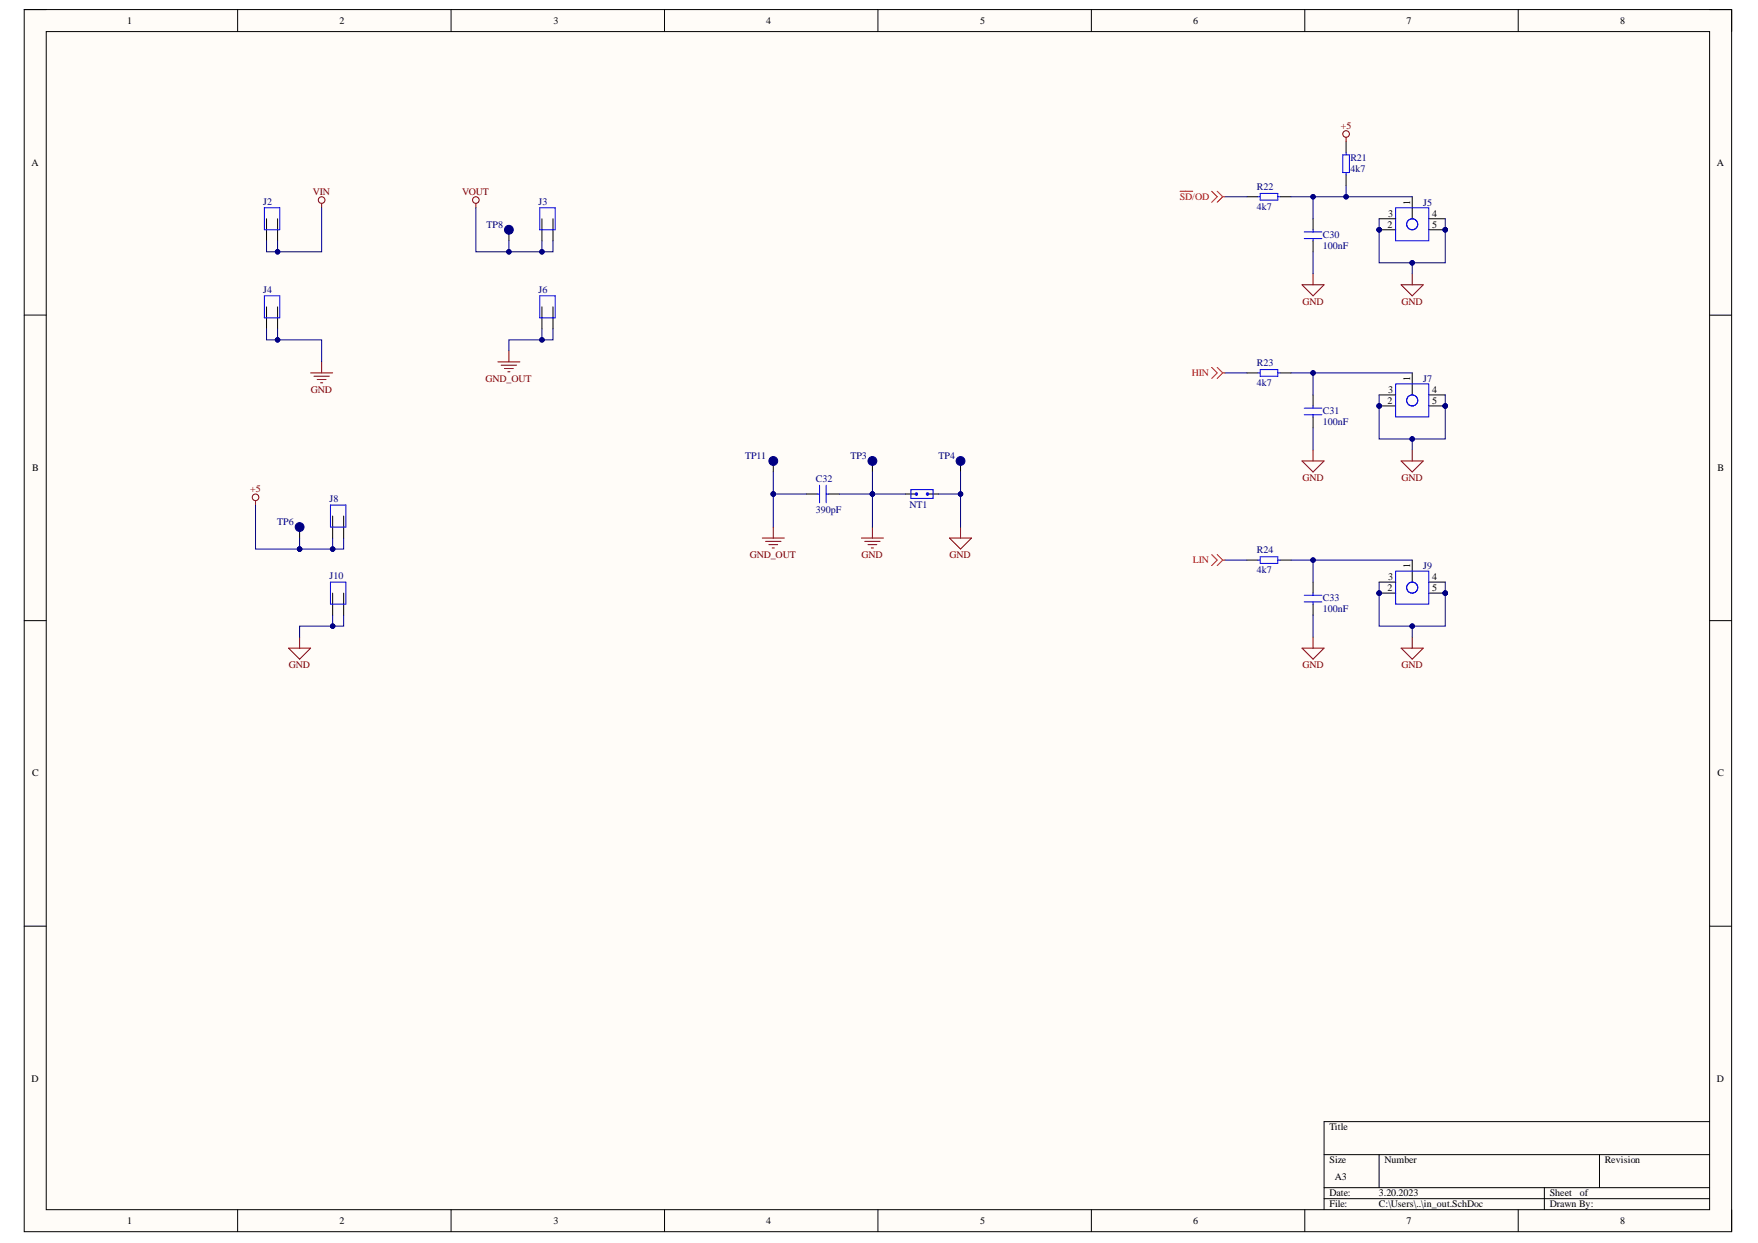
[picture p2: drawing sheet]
<svg xmlns="http://www.w3.org/2000/svg" width="297mm" height="210mm" viewBox="0 0 297 210" stroke-linecap="round" stroke-linejoin="round" font-family="sans-serif">
<defs><g id="words">
<g font-size="1.7">
<text x="21.5" y="4">1</text>
<text x="57.3" y="4">2</text>
<text x="93.5" y="4">3</text>
<text x="129.5" y="4">4</text>
<text x="165.6" y="4">5</text>
<text x="201.6" y="4">6</text>
<text x="237.7" y="4">7</text>
<text x="273.8" y="4">8</text>
<text x="5.3" y="28">A</text>
<text x="290.1" y="28">A</text>
<text x="238.2" y="34.5" transform="rotate(-90 238.2 34.5)">1</text>
<text x="234.4" y="38.4">2</text>
<text x="234.5" y="36.6">3</text>
<text x="242" y="36.6">4</text>
<text x="242" y="38.4">5</text>
<text x="238.2" y="64.3" transform="rotate(-90 238.2 64.3)">1</text>
<text x="234.4" y="68.2">2</text>
<text x="234.5" y="66.3">3</text>
<text x="242" y="66.3">4</text>
<text x="242" y="68.2">5</text>
<text x="5.4" y="79.6">B</text>
<text x="290.2" y="79.6">B</text>
<text x="238.2" y="95.9" transform="rotate(-90 238.2 95.9)">1</text>
<text x="234.4" y="99.8">2</text>
<text x="234.5" y="97.9">3</text>
<text x="242" y="97.9">4</text>
<text x="242" y="99.8">5</text>
<text x="5.4" y="131.1">C</text>
<text x="290.2" y="131.1">C</text>
<text x="5.3" y="182.7">D</text>
<text x="290.1" y="182.7">D</text>
<text x="224.6" y="190.8">Title</text>
<text x="224.6" y="196.4">Size</text>
<text x="233.9" y="196.4">Number</text>
<text x="271.1" y="196.4">Revision</text>
<text x="224.6" y="202">Date:</text>
<text x="224.6" y="203.9">File:</text>
<text x="225.6" y="199.2">A3</text>
<text x="233" y="202">3.20.2023</text>
<text x="233" y="203.9">C:\Users\..\in_out.SchDoc</text>
<text x="261.8" y="202">Sheet</text>
<text x="261.8" y="203.9">Drawn By:</text>
<text x="266.9" y="202">of</text>
<text x="21.5" y="206.6">1</text>
<text x="57.3" y="206.6">2</text>
<text x="93.5" y="206.6">3</text>
<text x="129.5" y="206.6">4</text>
<text x="165.6" y="206.6">5</text>
<text x="201.6" y="206.6">6</text>
<text x="237.7" y="206.6">7</text>
<text x="273.8" y="206.6">8</text>
</g>
<g font-size="1.7" fill="#800000">
<text x="226.6" y="21.7">+5</text>
<text x="52.9" y="32.9">VIN</text>
<text x="78.1" y="32.9">VOUT</text>
<text x="220.1" y="51.4">GND</text>
<text x="236.8" y="51.4">GND</text>
<text x="82" y="64.5">GND_OUT</text>
<text x="52.5" y="66.3">GND</text>
<text x="42.3" y="83">+5</text>
<text x="220.1" y="81.2">GND</text>
<text x="236.8" y="81.2">GND</text>
<text x="126.7" y="94.2">GND_OUT</text>
<text x="145.6" y="94.2">GND</text>
<text x="160.4" y="94.2">GND</text>
<text x="48.8" y="112.8">GND</text>
<text x="220.1" y="112.8">GND</text>
<text x="236.8" y="112.8">GND</text>
</g>
<g font-size="1.7" fill="#000080">
<text x="228.2" y="27.1">R21</text>
<text x="228.2" y="29">4k7</text>
<text x="44.5" y="34.5">J2</text>
<text x="91" y="34.5">J3</text>
<text x="212.4" y="32.1">R22</text>
<text x="212.4" y="35.5">4k7</text>
<text x="240.4" y="34.7">J5</text>
<text x="82.2" y="38.4">TP8</text>
<text x="223.5" y="40.1">C30</text>
<text x="223.5" y="42">100nF</text>
<text x="44.5" y="49.4">J4</text>
<text x="91" y="49.4">J6</text>
<text x="212.4" y="61.8">R23</text>
<text x="212.4" y="65.2">4k7</text>
<text x="240.4" y="64.5">J7</text>
<text x="223.5" y="69.9">C31</text>
<text x="223.5" y="71.7">100nF</text>
<text x="125.9" y="77.5">TP11</text>
<text x="143.7" y="77.5">TP3</text>
<text x="158.6" y="77.5">TP4</text>
<text x="137.9" y="81.4">C32</text>
<text x="46.9" y="88.6">TP6</text>
<text x="55.6" y="84.7">J8</text>
<text x="137.9" y="86.6">390pF</text>
<text x="153.7" y="85.8">NT1</text>
<text x="212.4" y="93.4">R24</text>
<text x="55.6" y="97.7">J10</text>
<text x="212.4" y="96.8">4k7</text>
<text x="223.5" y="101.5">C33</text>
<text x="240.4" y="96.1">J9</text>
<text x="223.5" y="103.3">100nF</text>
</g>
<g font-size="1.7" fill="#f00">
<text x="199.3" y="33.8">SD/OD</text>
<text x="201.4" y="63.5">HIN</text>
<text x="201.5" y="95.1">LIN</text>
</g>
</g></defs>
<path d="M4.1 1.6h288.5v206.4h-288.5z" fill-rule="evenodd" fill="#fffcf8"/>
<path d="M4.1 1.6h288.5v206.4h-288.5z" fill="none" stroke="#000" stroke-width=".17"/>
<path d="M7.8 5.3h281.1v199h-281.1z" fill-rule="evenodd" fill="#fffcf8"/>
<g fill="none" stroke="#000" stroke-width=".17">
<path d="M4.1 1.6h3.7M7.8 5.3h281.1v199h-281.1zM40.2 1.6v3.7M76.2 1.6v3.7M112.3 1.6v3.7M148.3 1.6v3.7M184.4 1.6v3.7M220.5 1.6v3.7M256.5 1.6v3.7M288.9 1.6h3.7v3.7M4.1 53.2h3.7M288.9 53.2h3.7"/>
<path d="M162.3 77.8v1.9M153 83.4h1.8M156.7 83.4h1.9M4.1 104.8h3.7M288.9 104.8h3.7M4.1 156.4h3.7M288.9 156.4h3.7M223.7 195h65.2M233 195v5.6M270.3 195v5.6M288.9 189.4h-65.2v14.9M40.2 204.3v3.7"/>
<path d="M76.2 204.3v3.7M112.3 204.3v3.7M148.3 204.3v3.7M184.4 204.3v3.7M220.5 204.3v3.7M223.7 200.6h65.2M223.7 202.4h65.2M256.5 204.3v3.7M260.9 200.6v3.7M292.6 204.3v3.7"/>
</g>
<g fill="none" stroke="#800000" stroke-width=".17">
<path d="M54.3 34.3v.8M80.4 34.3v.8M52.5 63h3.7M53 63.5h2.6M53.6 64.1h1.5M54.2 64.6h.3M54.3 61.1v1.9M145.5 90.9h3.8M146.1 91.4h2.6M146.7 92h1.5M147.2 92.5h.4M147.4 89v1.9"/>
<path d="M160.4 90.9h3.8l-1.9 1.8zM162.3 89v1.9"/>
<circle cx="54.3" cy="33.8" r=".56"/>
<circle cx="80.4" cy="33.8" r=".56"/>
</g>
<g fill="none" stroke="#00f" stroke-width=".17">
<path d="M153.9 82.7h3.7v1.5h-3.7z"/>
<circle cx="154.8" cy="83.4" r=".19"/>
<circle cx="154.9" cy="83.4" r=".18"/>
<circle cx="156.7" cy="83.4" r=".19"/>
</g>
<circle cx="162.3" cy="77.8" r=".75" fill="#000080"/>
<circle cx="162.3" cy="77.8" r=".75" fill="none" stroke="#000080" stroke-width=".17"/>
<g fill="none" stroke="#f00" stroke-width=".17">
<path d="M199.4 32.3h2.1M204.7 32.3l1 .9-1 1M205.7 32.3l.9 .9M206.6 33.2l-.9 1M206.6 33.2h.4M204.7 62l1 1-1 .9M205.7 62l.9 1M206.6 63l-.9 .9M206.6 63h.4M204.7 93.7l1 .9-1 .9M205.7 93.7l.9 .9M206.6 94.6l-.9 .9"/>
<path d="M206.6 94.6h.4"/>
</g>
<path d="M147.4 77.8v1.9" fill="none" stroke="#000" stroke-width=".17"/>
<circle cx="147.4" cy="77.8" r=".75" fill="#000080"/>
<circle cx="147.4" cy="77.8" r=".75" fill="none" stroke="#000080" stroke-width=".17"/>
<path d="M220 48.1h3.7l-1.8 1.9zM221.9 46.2v1.9M220 77.8h3.7l-1.8 1.9zM221.9 76v1.8M220 109.5h3.7l-1.8 1.8zM221.9 107.6v1.9" fill="none" stroke="#800000" stroke-width=".17"/>
<circle cx="233" cy="68.6" r=".37" fill="#000080"/>
<circle cx="233" cy="68.6" r=".37" fill="none" stroke="#000080" stroke-width=".17"/>
<circle cx="244.2" cy="68.6" r=".37" fill="#000080"/>
<circle cx="244.2" cy="68.6" r=".37" fill="none" stroke="#000080" stroke-width=".17"/>
<path d="M233 68.6h2.8M238.6 63v3.7" fill="none" stroke="#000" stroke-width=".17"/>
<circle cx="233" cy="68.6" r=".37" fill="#000080"/>
<circle cx="233" cy="68.6" r=".37" fill="none" stroke="#000080" stroke-width=".17"/>
<path d="M241.4 66.7h2.8M241.4 68.6h2.8" fill="none" stroke="#000" stroke-width=".17"/>
<circle cx="244.2" cy="68.6" r=".37" fill="#000080"/>
<circle cx="244.2" cy="68.6" r=".37" fill="none" stroke="#000080" stroke-width=".17"/>
<g fill="none" stroke="#00f" stroke-width=".17">
<path d="M235.8 64.8h5.6v5.6h-5.6z"/>
<circle cx="238.6" cy="67.6" r=".93"/>
</g>
<path d="M233 66.7h2.8" fill="none" stroke="#000" stroke-width=".17"/>
<circle cx="233" cy="100.2" r=".37" fill="#000080"/>
<circle cx="233" cy="100.2" r=".37" fill="none" stroke="#000080" stroke-width=".17"/>
<circle cx="244.2" cy="100.2" r=".37" fill="#000080"/>
<circle cx="244.2" cy="100.2" r=".37" fill="none" stroke="#000080" stroke-width=".17"/>
<path d="M238.6 94.6v3.7M233 100.2h2.8" fill="none" stroke="#000" stroke-width=".17"/>
<circle cx="233" cy="100.2" r=".37" fill="#000080"/>
<circle cx="233" cy="100.2" r=".37" fill="none" stroke="#000080" stroke-width=".17"/>
<path d="M241.4 98.3h2.8M241.4 100.2h2.8" fill="none" stroke="#000" stroke-width=".17"/>
<circle cx="244.2" cy="100.2" r=".37" fill="#000080"/>
<circle cx="244.2" cy="100.2" r=".37" fill="none" stroke="#000080" stroke-width=".17"/>
<g fill="none" stroke="#00f" stroke-width=".17">
<path d="M235.8 96.4h5.6v5.6h-5.6z"/>
<circle cx="238.6" cy="99.2" r=".93"/>
</g>
<path d="M233 98.3h2.8" fill="none" stroke="#000" stroke-width=".17"/>
<circle cx="233" cy="38.8" r=".37" fill="#000080"/>
<circle cx="233" cy="38.8" r=".37" fill="none" stroke="#000080" stroke-width=".17"/>
<circle cx="244.2" cy="38.8" r=".37" fill="#000080"/>
<circle cx="244.2" cy="38.8" r=".37" fill="none" stroke="#000080" stroke-width=".17"/>
<path d="M233 38.8h2.8M238.6 33.2v3.7" fill="none" stroke="#000" stroke-width=".17"/>
<circle cx="233" cy="38.8" r=".37" fill="#000080"/>
<circle cx="233" cy="38.8" r=".37" fill="none" stroke="#000080" stroke-width=".17"/>
<path d="M241.4 36.9h2.8M241.4 38.8h2.8" fill="none" stroke="#000" stroke-width=".17"/>
<circle cx="244.2" cy="38.8" r=".37" fill="#000080"/>
<circle cx="244.2" cy="38.8" r=".37" fill="none" stroke="#000080" stroke-width=".17"/>
<g fill="none" stroke="#00f" stroke-width=".17">
<path d="M235.8 35.1h5.6v5.6h-5.6z"/>
<circle cx="238.6" cy="37.9" r=".93"/>
</g>
<path d="M233 36.9h2.8M130.7 77.8v1.9" fill="none" stroke="#000" stroke-width=".17"/>
<g fill="none" stroke="#800000" stroke-width=".17">
<path d="M227.4 23.2v.7M236.7 48.1h3.8l-1.9 1.9zM238.6 46.2v1.9M236.7 77.8h3.8l-1.9 1.9zM238.6 76v1.8M128.8 90.9h3.7M129.4 91.4h2.6M129.9 92h1.5M130.5 92.5h.3M130.7 89v1.9M236.7 109.5h3.8l-1.9 1.8zM238.6 107.6v1.9"/>
<circle cx="227.4" cy="22.6" r=".56"/>
</g>
<circle cx="130.7" cy="77.8" r=".75" fill="#000080"/>
<circle cx="130.7" cy="77.8" r=".75" fill="none" stroke="#000080" stroke-width=".17"/>
<path d="M86 59.3v1.8M84.1 61.1h3.7M84.7 61.7h2.6M85.2 62.2h1.5M85.8 62.8h.4" fill="none" stroke="#800000" stroke-width=".17"/>
<path d="M86 38.8v1.9" fill="none" stroke="#000" stroke-width=".17"/>
<circle cx="86" cy="38.8" r=".75" fill="#000080"/>
<circle cx="86" cy="38.8" r=".75" fill="none" stroke="#000080" stroke-width=".17"/>
<g fill="none" stroke="#800000" stroke-width=".17">
<path d="M43.2 84.5v.8M48.8 109.5h3.7l-1.9 1.8zM50.6 107.6v1.9"/>
<circle cx="43.2" cy="84" r=".56"/>
</g>
<path d="M50.6 89v1.9" fill="none" stroke="#000" stroke-width=".17"/>
<circle cx="50.6" cy="89" r=".75" fill="#000080"/>
<g fill="none" stroke="#000080" stroke-width=".17">
<path d="M158.6 83.4h3.7v5.6"/>
<circle cx="50.6" cy="89" r=".75"/>
</g>
<g fill="none" stroke="#000" stroke-width=".17">
<path d="M45 36.9v3.8M46.9 36.9v3.8M91.6 36.9v3.8M93.4 36.9v3.8M210.7 33.2h1.9M216.3 33.2h1.8M221.9 36.9v1.9M227.4 23.9v1.9M227.4 29.5v1.9M45 51.8v3.7M46.9 51.8v3.7M91.6 51.8v3.7"/>
<path d="M93.4 51.8v3.7M221.9 40.7v1.8M210.7 63h1.9M216.3 63h1.8M221.9 66.7v1.9M221.9 70.4v1.9M56.2 87.1v3.8M58.1 87.1v3.8M136.2 83.4h1.9M140 83.4h1.8M210.7 94.6h1.9M216.3 94.6h1.8"/>
<path d="M221.9 98.3v1.9M56.2 100.2v3.7M58.1 100.2v3.7M221.9 102v1.9"/>
</g>
<g fill="none" stroke="#00f" stroke-width=".17">
<path d="M44.7 35.1h2.6v3.7h-2.6zM91.2 35.1h2.6v3.7h-2.6zM212.6 33.2h.3M212.9 32.7h3v1.1h-3zM215.9 33.2h.4M220.4 39.2h2.9M221.9 38.8v.4M226.9 26.2h1.1v2.9h-1.1zM227.4 25.8v.4M227.4 29.1v.4M44.7 50h2.6v3.7h-2.6zM91.2 50h2.6v3.7h-2.6z"/>
<path d="M220.4 40.3h2.9M221.9 40.3v.4M212.6 63h.3M212.9 62.4h3v1.1h-3zM215.9 63h.4M220.4 70h2.9M220.4 68.9h2.9M221.9 68.6v.3M221.9 70v.4M55.8 85.3h2.6v3.7h-2.6zM55.8 98.3h2.6v3.7h-2.6zM138.1 83.4h.4"/>
<path d="M138.5 81.9v3M139.6 83.4h.4M139.6 81.9v3M212.6 94.6h.3M212.9 94h3v1.1h-3zM215.9 94.6h.4M220.4 101.6h2.9M220.4 100.5h2.9M221.9 100.2v.3M221.9 101.6v.4"/>
</g>
<circle cx="162.3" cy="83.4" r=".37" fill="#000080"/>
<g fill="none" stroke="#000080" stroke-width=".17">
<path d="M162.3 79.7v3.7"/>
<circle cx="162.3" cy="83.4" r=".37"/>
</g>
<circle cx="162.3" cy="83.4" r=".37" fill="#000080"/>
<g fill="none" stroke="#000080" stroke-width=".17">
<path d="M221.9 63v3.7"/>
<circle cx="162.3" cy="83.4" r=".37"/>
</g>
<circle cx="221.9" cy="63" r=".37" fill="#000080"/>
<g fill="none" stroke="#000080" stroke-width=".17">
<path d="M221.9 94.6v3.7"/>
<circle cx="221.9" cy="63" r=".37"/>
</g>
<circle cx="221.9" cy="94.6" r=".37" fill="#000080"/>
<g fill="none" stroke="#000080" stroke-width=".17">
<path d="M227.4 31.4v1.8"/>
<circle cx="221.9" cy="94.6" r=".37"/>
</g>
<circle cx="227.4" cy="33.2" r=".37" fill="#000080"/>
<g fill="none" stroke="#000080" stroke-width=".17">
<path d="M221.9 72.3v3.7M153 83.4h-5.6v5.6M221.9 103.9v3.7"/>
<circle cx="227.4" cy="33.2" r=".37"/>
</g>
<circle cx="147.4" cy="83.4" r=".37" fill="#000080"/>
<g fill="none" stroke="#000080" stroke-width=".17">
<path d="M46.9 55.5v1.9"/>
<circle cx="147.4" cy="83.4" r=".37"/>
</g>
<circle cx="46.9" cy="57.4" r=".37" fill="#000080"/>
<g fill="none" stroke="#000080" stroke-width=".17">
<path d="M46.9 40.7v1.8"/>
<circle cx="46.9" cy="57.4" r=".37"/>
</g>
<circle cx="46.9" cy="42.5" r=".37" fill="#000080"/>
<g fill="none" stroke="#000080" stroke-width=".17">
<path d="M91.6 55.5v1.9"/>
<circle cx="46.9" cy="42.5" r=".37"/>
</g>
<circle cx="91.6" cy="57.4" r=".37" fill="#000080"/>
<g fill="none" stroke="#000080" stroke-width=".17">
<path d="M141.8 83.4h5.6"/>
<circle cx="91.6" cy="57.4" r=".37"/>
</g>
<circle cx="147.4" cy="83.4" r=".37" fill="#000080"/>
<g fill="none" stroke="#000080" stroke-width=".17">
<path d="M130.7 79.7v3.7"/>
<circle cx="147.4" cy="83.4" r=".37"/>
</g>
<circle cx="130.7" cy="83.4" r=".37" fill="#000080"/>
<g fill="none" stroke="#000080" stroke-width=".17">
<path d="M130.7 83.4v5.6"/>
<circle cx="130.7" cy="83.4" r=".37"/>
</g>
<circle cx="130.7" cy="83.4" r=".37" fill="#000080"/>
<g fill="none" stroke="#000080" stroke-width=".17">
<path d="M130.7 83.4h5.5"/>
<circle cx="130.7" cy="83.4" r=".37"/>
</g>
<circle cx="130.7" cy="83.4" r=".37" fill="#000080"/>
<g fill="none" stroke="#000080" stroke-width=".17">
<path d="M207 33.2h3.7M218.1 33.2h3.8"/>
<circle cx="130.7" cy="83.4" r=".37"/>
</g>
<circle cx="221.9" cy="33.2" r=".37" fill="#000080"/>
<g fill="none" stroke="#000080" stroke-width=".17">
<path d="M207 63h3.7M207 94.6h3.7M233 98.3v7.4h5.6v1.9"/>
<circle cx="221.9" cy="33.2" r=".37"/>
</g>
<circle cx="233" cy="100.2" r=".37" fill="#000080"/>
<circle cx="233" cy="100.2" r=".37" fill="none" stroke="#000080" stroke-width=".17"/>
<circle cx="238.6" cy="105.7" r=".37" fill="#000080"/>
<g fill="none" stroke="#000080" stroke-width=".17">
<path d="M244.2 98.3v7.4h-5.6"/>
<circle cx="238.6" cy="105.7" r=".37"/>
</g>
<circle cx="238.6" cy="105.7" r=".37" fill="#000080"/>
<circle cx="238.6" cy="105.7" r=".37" fill="none" stroke="#000080" stroke-width=".17"/>
<circle cx="244.2" cy="100.2" r=".37" fill="#000080"/>
<g fill="none" stroke="#000080" stroke-width=".17">
<path d="M244.2 66.7v7.4h-5.6"/>
<circle cx="244.2" cy="100.2" r=".37"/>
</g>
<circle cx="238.6" cy="74.1" r=".37" fill="#000080"/>
<circle cx="238.6" cy="74.1" r=".37" fill="none" stroke="#000080" stroke-width=".17"/>
<circle cx="244.2" cy="68.6" r=".37" fill="#000080"/>
<g fill="none" stroke="#000080" stroke-width=".17">
<path d="M233 66.7v7.4h5.6v1.9"/>
<circle cx="244.2" cy="68.6" r=".37"/>
</g>
<circle cx="233" cy="68.6" r=".37" fill="#000080"/>
<circle cx="233" cy="68.6" r=".37" fill="none" stroke="#000080" stroke-width=".17"/>
<circle cx="238.6" cy="74.1" r=".37" fill="#000080"/>
<g fill="none" stroke="#000080" stroke-width=".17">
<path d="M233 36.9v7.5h5.6v1.8"/>
<circle cx="238.6" cy="74.1" r=".37"/>
</g>
<circle cx="233" cy="38.8" r=".37" fill="#000080"/>
<circle cx="233" cy="38.8" r=".37" fill="none" stroke="#000080" stroke-width=".17"/>
<circle cx="238.6" cy="44.4" r=".38" fill="#000080"/>
<g fill="none" stroke="#000080" stroke-width=".17">
<path d="M244.2 36.9v7.5h-5.6"/>
<circle cx="238.6" cy="44.4" r=".38"/>
</g>
<circle cx="238.6" cy="44.4" r=".38" fill="#000080"/>
<circle cx="238.6" cy="44.4" r=".38" fill="none" stroke="#000080" stroke-width=".17"/>
<circle cx="244.2" cy="38.8" r=".37" fill="#000080"/>
<g fill="none" stroke="#000080" stroke-width=".17">
<path d="M221.9 42.5v3.7M147.4 79.7v3.7"/>
<circle cx="244.2" cy="38.8" r=".37"/>
</g>
<circle cx="147.4" cy="83.4" r=".37" fill="#000080"/>
<g fill="none" stroke="#000080" stroke-width=".17">
<path d="M86 40.7v1.8"/>
<circle cx="147.4" cy="83.4" r=".37"/>
</g>
<circle cx="86" cy="42.5" r=".37" fill="#000080"/>
<g fill="none" stroke="#000080" stroke-width=".17">
<path d="M91.6 40.7v1.8"/>
<circle cx="86" cy="42.5" r=".37"/>
</g>
<circle cx="91.6" cy="42.5" r=".37" fill="#000080"/>
<g fill="none" stroke="#000080" stroke-width=".17">
<path d="M56.2 103.9v1.8"/>
<circle cx="91.6" cy="42.5" r=".37"/>
</g>
<circle cx="56.2" cy="105.7" r=".37" fill="#000080"/>
<g fill="none" stroke="#000080" stroke-width=".17">
<path d="M43.2 85.3v7.4h7.4"/>
<circle cx="56.2" cy="105.7" r=".37"/>
</g>
<circle cx="50.6" cy="92.7" r=".37" fill="#000080"/>
<g fill="none" stroke="#000080" stroke-width=".17">
<path d="M50.6 90.9v1.8"/>
<circle cx="50.6" cy="92.7" r=".37"/>
</g>
<circle cx="50.6" cy="92.7" r=".37" fill="#000080"/>
<g fill="none" stroke="#000080" stroke-width=".17">
<path d="M56.2 90.9v1.8"/>
<circle cx="50.6" cy="92.7" r=".37"/>
</g>
<circle cx="56.2" cy="92.7" r=".37" fill="#000080"/>
<g fill="none" stroke="#000080" stroke-width=".17">
<path d="M218.1 94.6h20.5"/>
<circle cx="56.2" cy="92.7" r=".37"/>
</g>
<circle cx="221.9" cy="94.6" r=".37" fill="#000080"/>
<g fill="none" stroke="#000080" stroke-width=".17">
<path d="M218.1 63h20.5"/>
<circle cx="221.9" cy="94.6" r=".37"/>
</g>
<circle cx="221.9" cy="63" r=".37" fill="#000080"/>
<g fill="none" stroke="#000080" stroke-width=".17">
<path d="M238.6 33.2h-16.7v3.7"/>
<circle cx="221.9" cy="63" r=".37"/>
</g>
<circle cx="221.9" cy="33.2" r=".37" fill="#000080"/>
<circle cx="221.9" cy="33.2" r=".37" fill="none" stroke="#000080" stroke-width=".17"/>
<circle cx="227.4" cy="33.2" r=".37" fill="#000080"/>
<g fill="none" stroke="#000080" stroke-width=".17">
<path d="M58.1 90.9v1.8h-7.5"/>
<circle cx="227.4" cy="33.2" r=".37"/>
</g>
<circle cx="56.2" cy="92.7" r=".37" fill="#000080"/>
<circle cx="56.2" cy="92.7" r=".37" fill="none" stroke="#000080" stroke-width=".17"/>
<circle cx="50.6" cy="92.7" r=".37" fill="#000080"/>
<g fill="none" stroke="#000080" stroke-width=".17">
<path d="M45 55.5v1.9h9.3v3.7"/>
<circle cx="50.6" cy="92.7" r=".37"/>
</g>
<circle cx="46.9" cy="57.4" r=".37" fill="#000080"/>
<g fill="none" stroke="#000080" stroke-width=".17">
<path d="M54.3 35.1v7.4h-9.3v-1.8"/>
<circle cx="46.9" cy="57.4" r=".37"/>
</g>
<circle cx="46.9" cy="42.5" r=".37" fill="#000080"/>
<g fill="none" stroke="#000080" stroke-width=".17">
<path d="M58.1 103.9v1.8h-7.5v1.9"/>
<circle cx="46.9" cy="42.5" r=".37"/>
</g>
<circle cx="56.2" cy="105.7" r=".37" fill="#000080"/>
<g fill="none" stroke="#000080" stroke-width=".17">
<path d="M93.4 55.5v1.9h-7.4v1.9"/>
<circle cx="56.2" cy="105.7" r=".37"/>
</g>
<circle cx="91.6" cy="57.4" r=".37" fill="#000080"/>
<g fill="none" stroke="#000080" stroke-width=".17">
<path d="M80.4 35.1v7.4h13v-1.8"/>
<circle cx="91.6" cy="57.4" r=".37"/>
</g>
<circle cx="86" cy="42.5" r=".37" fill="#000080"/>
<circle cx="86" cy="42.5" r=".37" fill="none" stroke="#000080" stroke-width=".17"/>
<circle cx="91.6" cy="42.5" r=".37" fill="#000080"/>
<circle cx="91.6" cy="42.5" r=".37" fill="none" stroke="#000080" stroke-width=".17"/>
<use href="#words"/>
</svg>
